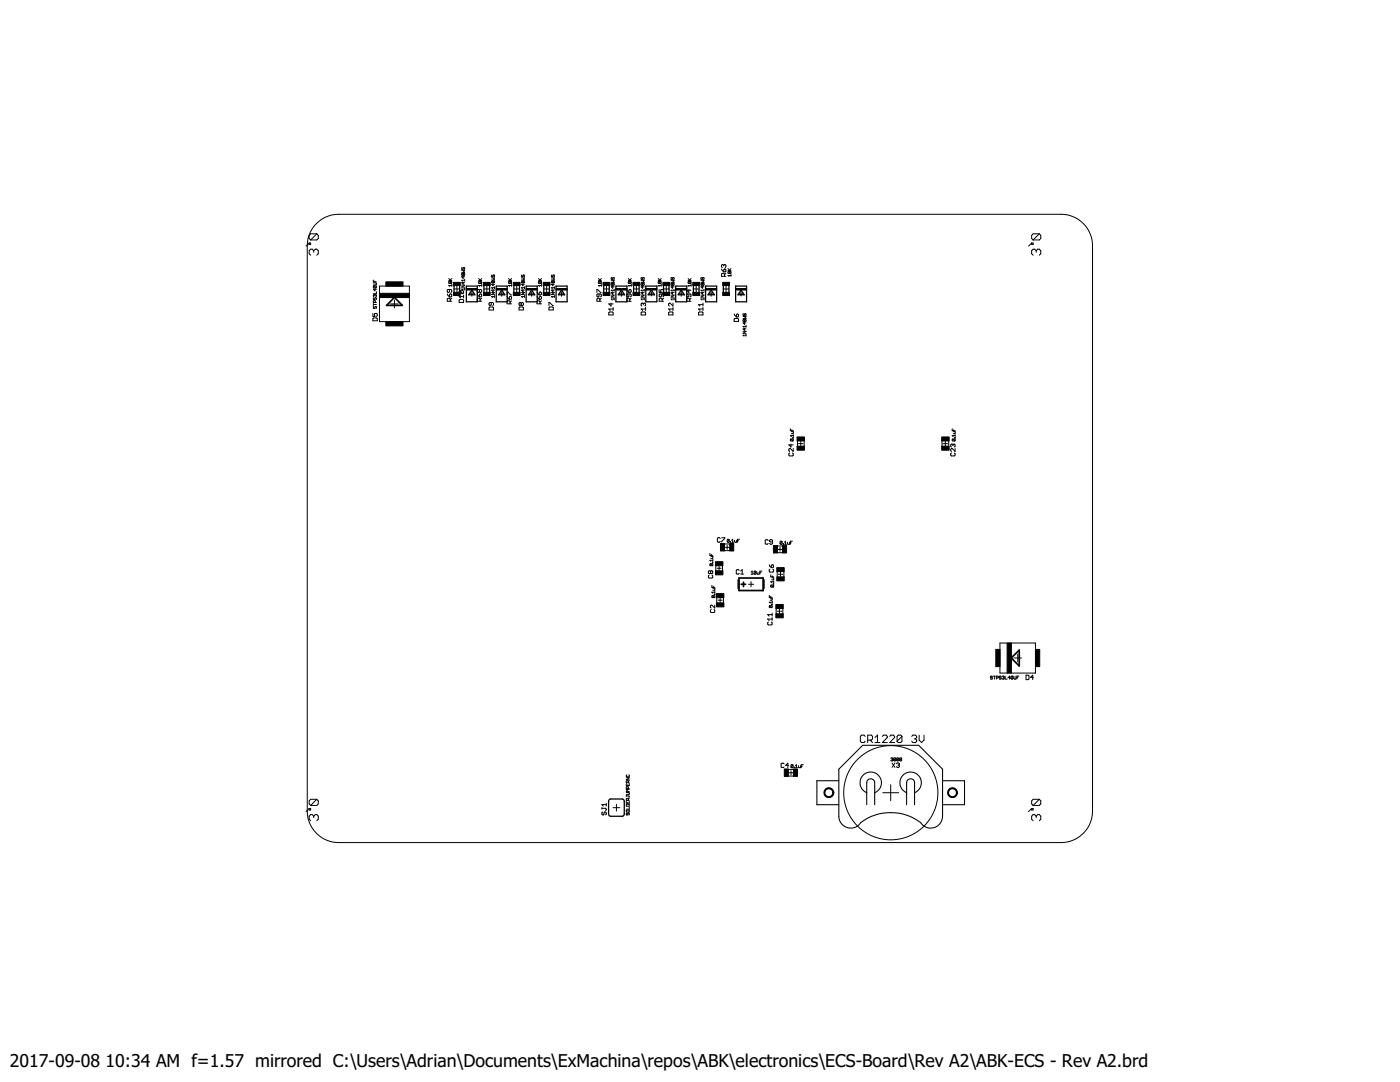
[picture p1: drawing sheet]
<svg xmlns="http://www.w3.org/2000/svg" width="279mm" height="216mm" viewBox="0 0 279 216" stroke-linecap="round" stroke-linejoin="round" font-family="sans-serif">
<defs><g id="words">
<g font-size="3.5">
<text x="2" y="212.9">2017-09-08</text>
<text x="21.1" y="212.9">10:34 AM f=1.57 mirrored C:\Users\Adrian\Documents\ExMachina\repos\ABK\electronics\ECS-Board\Rev A2\ABK-ECS - Rev A2.brd</text>
</g>
</g></defs>
<g fill="none" stroke="#000" stroke-width=".2">
<path d="M61.7 48.5h.3v.3h-.3zM61.7 48.5l-.6 .6M62.6 50l-.3-.3h-.3l-.3 .3v.6l.3 .3M62.6 50l.3-.3h.3l.3 .3v.6l-.3 .3M62.6 50v.3M63.2 44.6a6.2 6.2 0 0 1 4.4-1.8h144.2a6.3 6.3 0 0 1 6.2 6.2v112.9a6.3 6.3 0 0 1-6.2 6.2h-144.2a6.3 6.3 0 0 1-6.3-6.2v-112.9a6.3 6.3 0 0 1 1.9-4.4zM63.2 46.7l.3 .3v.6l-.3 .3h-1.2M63.2 46.7h-1.2l-.3 .3v.6l.3 .3M63.2 46.7l-1.2 1.2M74.5 55.9v.4h.6M74.5 56.5l.6 .1-.1 .3h-.5M74.6 59.4l-.1 .3 .2 .1 .3-.4 .1 .1-.1 .3"/>
<path d="M74.6 57l-.1 .3 .5 .1M74.6 57h.4l.1 .1-.1 .3M74.6 57l.4 .4M74.8 58.9l-.1-.1-.2 .1 .1 .3M74.8 58.9l.1-.1 .2 .1-.1 .3M74.8 56.1v.2M74.8 57.6v.4l-.3-.3h.6M74.8 58.9v.1M75.1 58.2v.4h-.6M75.7 57.1h6v7.1h-6zM78.7 59.9v1.5M89.3 58.7l.4 .5"/>
<path d="M89.6 56h.6M89.6 55.6l.4 .4M89.7 56.2l.5 .1-.1 .3M89.7 56.2l-.1 .3 .5 .1M89.7 56.2l.4 .4M89.7 58.8l.2-.1 .2 .1-.1 .4h-.3zM89.7 57.8v.4l-.1 .2-.3-.2 .1-.4h.6l.1 .1-.1 .5M90.1 59.5l-.2 .3M90.2 56.7v.4M90.2 57h-.6l.2 .1M90.2 55.6l-.3 .3M90.6 57.7h1.2"/>
<path d="M91.2 57.1v1.2M91.6 59.9l.2-.1h.6l.1 .1v.4h-.9zM91.8 58l.6 .6M91.8 58h.6l.1 .1-.1 .5M91.8 58l-.2 .4 .2 .2h.6M92.1 54h.6l-.2 .2 .2 .2h-.6M92.1 56.9h.6l-.6 .4h.6M92.2 53.4v.4l.2-.1 .1-.3 .2 .1-.1 .3M92.4 54.7l-.1-.2-.2 .2 .1 .2 .2-.1M92.4 54.7l.1-.2 .2 .2-.1 .2-.2-.1M92.4 56.3v.4l-.3-.3h.6M92.4 54.7v.1"/>
<path d="M92.4 55.1v.4l-.3-.3h.6M92.5 58.9v.6M92.5 59.2h-.9l.3 .3M92.7 57.7h-.6l.2 .2M92.7 55.7v.4M92.7 57.5v.4M92.7 55.9h-.6l.2 .2M93.7 58.7h.9M94.2 58.2v.9M95.2 58.7l.5 .5M95.5 56h.6M95.5 55.6l.4 .4"/>
<path d="M95.6 56.2l-.1 .3 .5 .1M95.6 56.2h.4l.1 .1-.1 .3M95.6 56.2l.4 .4M95.7 57.9l-.2-.1-.3 .1 .2 .5 .3-.2M95.7 58.8l.3-.1 .1 .4-.4 .1zM95.7 57.9l.1-.1 .3 .1-.1 .5-.3-.2M95.7 57.9v.3M96.1 59.5l-.3 .3M96.1 57h-.6l.2 .1M96.1 56.7v.4M96.1 55.6l-.3 .3M96.6 57.7h1.1"/>
<path d="M97.2 57.1v1.2M98.1 58.4h.6l-.6 .4h.6M98.1 55.5h.6l-.2 .1 .2 .3h-.6M98.2 54.9l-.1 .3 .2 .1 .3-.4 .1 .1-.1 .3M98.4 56.1h-.3l.1 .3 .2-.1M98.4 56.1h.3l-.1 .3-.2-.1M98.4 57.8v.4l-.3-.3h.6M98.4 56.6v.4l-.3-.3h.6M98.4 56.1v.2M98.7 59.2h-.6l.2 .2M98.7 57.4h-.6l.2 .2M98.7 57.2v.4"/>
<path d="M98.7 59v.4M99.7 58.7h.9M100.1 58.2v.9M101.2 58.8v-.5l.9 .5M101.2 59.1l.4 .6M101.5 56h.6M101.5 55.6l.4 .4M101.6 56.2l.4 .4M101.6 56.2l-.1 .3 .5 .1M101.6 56.2h.4l.1 .1-.1 .3M101.6 59.3l.3-.2 .2 .5-.5 .1zM102.1 57h-.6l.2 .1"/>
<path d="M102.1 56.7v.4M102.1 55.6l-.3 .3M102.6 57.7h1.1M103.1 57.1v1.2M104.1 58.4h.6l-.6 .4h.6M104.1 55.5h.6l-.2 .1 .2 .3h-.6M104.2 54.9l-.1 .3 .2 .1 .3-.4 .1 .1-.1 .3M104.4 56.1h-.3l.1 .3 .2-.1M104.4 56.1h.3l-.1 .3-.2-.1M104.4 57.8v.4l-.3-.3h.6M104.4 56.6v.4l-.3-.3h.6M104.4 56.1v.2"/>
<path d="M104.7 59.2h-.6l.2 .2M104.7 57.4h-.6l.2 .2M104.7 57.2v.4M104.7 59v.4M105.7 58.7h.9M106.1 58.2v.9M107.2 59.1l.4 .6M107.2 58.3l.4 .5M107.5 56h.6M107.5 55.6l.4 .4M107.6 56.2h.4l.1 .1-.1 .3M107.6 56.2l-.1 .3 .5 .1"/>
<path d="M107.6 56.2l.4 .4M107.6 59.3l.3-.2 .2 .5-.5 .1zM107.6 58.4l.3-.1 .2 .4-.5 .1zM108.1 56.7v.4M108.1 57h-.6l.2 .1M108.1 55.6l-.3 .3M108.5 57.7h1.2M109.1 57.1v1.2M110 58.4h.6l-.6 .4h.6M110 55.5h.6l-.2 .1 .2 .3h-.6M110.2 54.9l-.2 .3 .2 .1 .1-.3 .3-.1v.4M110.3 56.1h-.3l.2 .3 .1-.1"/>
<path d="M110.3 56.1h.3v.3l-.3-.1M110.3 57.8v.4l-.3-.3h.6M110.3 56.1v.2M110.3 56.6v.4l-.3-.3h.6M110.6 59.2h-.6l.2 .2M110.6 57.4h-.6l.2 .2M110.6 57.2v.4M110.6 59v.4M111.6 58.7h.9M112.1 58.2v.9M119.1 58.4v-.6l.9 .6M119.4 56h.6"/>
<path d="M119.4 55.6l.4 .4M119.5 56.2l.5 .1-.1 .3M119.5 56.2l-.1 .3 .5 .1M119.5 56.2l.4 .4M119.5 58.7v.4l-.1 .1-.3-.1 .2-.4h.5l.2 .1-.2 .4M120 59.5l-.3 .3M120 56.7v.4M120 57h-.6l.2 .1M120 55.6l-.3 .3M120.5 57.7h1.1M121 57.1v1.2M122 55.9h.6l-.2 .3 .2 .1h-.6"/>
<path d="M122 58.9h.6l-.6 .4h.6M122.1 55.4l-.1 .3 .2 .1 .1-.3 .2-.1v.4M122.3 58.3v.4l-.3-.3h.6M122.3 56.6l-.1-.1-.2 .1 .1 .3 .2-.1M122.3 57.1v.4l-.3-.3h.6M122.3 56.6l.1-.1 .2 .1-.1 .3-.2-.1M122.3 56.6v.2M122.6 57.9h-.6l.2 .2M122.6 59.7h-.6l.2 .2M122.6 57.7v.4M122.6 59.5v.4M123.6 58.7h.9"/>
<path d="M124 58.2v.9M125.1 57.8l.4 .6M125.4 56h.6M125.4 55.6l.4 .4M125.5 56.2l.5 .1-.1 .3M125.5 56.2l-.1 .3 .5 .1M125.5 56.2l.4 .4M125.5 58.7l-.1 .5-.3-.1 .1-.4h.6l.2 .1-.2 .4M125.5 57.9l.3-.1 .2 .4-.5 .2zM126 59.5l-.3 .3M126 56.7v.4M126 57h-.6l.2 .1"/>
<path d="M126 55.6l-.3 .3M126.4 57.7h1.2M127 57.1v1.2M128 55.9h.6l-.2 .3 .2 .1h-.6M128 58.9h.6l-.6 .4h.6M128.1 55.4l-.1 .1 .1 .3 .3-.4 .2 .1-.1 .3M128.2 58.3v.4l-.2-.3h.6M128.2 56.6v-.1l-.2 .1 .1 .3 .1-.1M128.2 57.1v.4l-.2-.3h.6M128.2 56.6l.2-.1 .2 .1-.1 .3-.3-.1M128.2 56.6v.2M128.6 57.9h-.6l.2 .2"/>
<path d="M128.6 59.7h-.6l.2 .2M128.6 57.7v.4M128.6 59.5v.4M129.6 58.7h.8M130 58.3v.8M131.4 56h.6M131.4 55.6l.4 .4M131.5 56.2l-.1 .3 .4 .1M131.5 56.2l.5 .1-.2 .3M131.5 56.2l.3 .4M131.6 57.8v.6h.4l-.2-.3 .2-.3 .4 .1-.1 .5M132 57h-.6l.2 .1"/>
<path d="M132 56.7v.4M132 55.6l-.3 .3M132 58.7v.4l-.2 .1-.2-.1 .1-.4h.6l.1 .1-.1 .4M132.4 57.7h1.1M132.4 59.5l-.3 .3M133 57.1v1.2M133.9 55.9h.6l-.2 .3 .2 .1h-.6M133.9 58.9h.6l-.6 .4h.6M134 55.4l-.1 .1 .1 .3 .3-.4 .2 .1-.1 .3M134.2 58.3v.4l-.3-.3h.6M134.2 56.6l.1-.1 .2 .1-.1 .3-.2-.1M134.2 57.1v.4l-.3-.3h.6"/>
<path d="M134.2 56.6l-.1-.1-.2 .1 .1 .3 .2-.1M134.2 56.6v.2M134.5 57.9h-.6l.2 .2M134.5 59.7h-.6l.2 .2M134.5 57.7v.4M134.5 59.5v.4M135.5 58.7h.9M136 58.2v.9M137.3 56h.6M137.3 55.6l.4 .4M137.4 56.2h.4v.4M137.4 56.2l-.1 .3 .5 .1"/>
<path d="M137.4 56.2l.4 .4M137.5 58.7v.4l-.2 .1-.3-.1 .2-.4h.6l.1 .1-.1 .4M137.5 57.8v.6l-.5-.5h.9M137.9 59.5l-.3 .3M137.9 56.7v.4M137.9 57h-.6l.2 .1M137.9 55.6l-.3 .3M138.4 57.7h1.1M138.9 57.1v1.2M139.9 55.9h.6l-.2 .3 .2 .1h-.6M139.9 58.9h.6l-.6 .4h.6M140 55.4l-.1 .1 .1 .3 .2-.1 .1-.3 .2 .1-.1 .3"/>
<path d="M140.2 58.3v.4l-.3-.3h.6M140.2 56.6l-.1-.1-.2 .1 .1 .3 .2-.1M140.2 56.6l.1-.1 .2 .1-.1 .3-.2-.1M140.2 56.6v.2M140.2 57.1v.4l-.3-.3h.6M140.5 57.9h-.6l.2 .2M140.5 59.7h-.6l.2 .2M140.5 57.7v.4M140.5 59.5v.4M141.5 58.7h.9M141.9 58.2v.9M144 53.7l.4 .6"/>
<path d="M144.3 57.7h1.2M144.4 52.9l-.1-.1-.3 .1 .1 .5M144.4 53.8l.2-.1 .3 .1-.2 .5h-.3zM144.4 52.9l.2-.1 .3 .1-.2 .5M144.4 52.9v.2M144.6 55.1v-.4l-.2-.2-.4 .2v.4h.9M144.9 54.5l-.3 .3M144.9 57.1v1.2M145.3 54h.6M145.3 53.6l.4 .4M145.4 54.2h.4v.4M145.4 54.2l-.1 .3 .5 .1"/>
<path d="M145.4 54.2l.4 .4M145.9 55h-.6l.2 .2M145.9 54.8v.4M145.9 53.6l-.3 .3M147.5 58.7h.8M147.9 58.3v.8M205.9 48.5h.3v.3h-.3zM205.9 48.5l-.6 .6M206.8 50l.3-.3h.3l.3 .3v.6l-.3 .3M206.8 50v.3M206.8 50l-.3-.3h-.3l-.3 .3v.6l.3 .3M207.4 46.7l.3 .3v.6l-.3 .3h-1.2"/>
<path d="M207.4 46.7h-1.2l-.3 .3v.6l.3 .3M207.4 46.7l-1.2 1.2M74.4 63.6l.2-.2h.5l.2 .2v.4h-.9zM74.4 62.5v.6h.4l-.1-.3 .1-.3 .5 .2-.2 .4M74.5 60.8h.6M74.5 60.6v.4M74.6 61.2l-.1 .2 .2 .2 .3-.4 .1 .1-.1 .3M74.9 60.4l-.1-.4-.3 .1v.3h.6M77.9 60.6h1.6M89.9 60.1v-.4l-.2-.2-.4 .2v.4h.8M95.8 60.1v-.4l-.1-.2-.5 .2v.4h.9M97.6 61.4l.1-.1h.6l.2 .1v.4h-.9z"/>
<path d="M98 60.4v.4l-.1 .2-.3-.2 .1-.4h.6l.2 .1-.2 .5M101.8 60.6v-.4l-.5-.2-.1 .2v.4h.9M102.1 60l-.3 .3M103.7 61.3h.6l.2 .1v.4h-.9zM104 60.5l-.1-.1-.3 .1 .1 .5 .3-.2M104 60.5l.2-.1 .3 .1-.2 .5-.3-.2M104 60.5v.3M107.8 60.6v-.4l-.5-.2-.1 .2v.4h.9M108.1 60l-.3 .3M109.6 61.4l.1-.1h.6l.1 .1v.4h-.8zM109.6 61v-.6l.8 .6M119.7 60.1v-.4l-.4-.2-.2 .2v.4h.9"/>
<path d="M121.5 62.4l.1-.1h.6l.2 .1v.4h-.9zM121.9 60.5v.6l-.4-.5h.9M122.4 61.7h-.9l.3 .3M122.4 61.4v.6M125.7 60.1v-.4l-.5-.2-.1 .2v.4h.9M128 62.4l.1-.1h.6l.1 .1v.4h-.8zM128.4 60.6l-.2-.1-.2 .1 .1 .5M128.4 60.6l.1-.1 .3 .1-.1 .5M128.4 60.6v.2M128.8 61.7h-.8l.2 .3M128.8 61.4v.6M132.1 60.1v-.4l-.1-.2-.4 .2v.4h.8"/>
<path d="M133.4 62.4l.2-.1h.6l.1 .5h-.9zM134.3 61.7h-.9l.3 .3M134.3 60.5v.6l-.7-.6-.2 .1 .2 .5M134.3 61.4v.6M137.6 60.1v-.4l-.1-.2-.5 .2v.4h.9M139.4 62.4l.2-.1h.5l.2 .1v.4h-.9zM140.3 60.5v.6M140.3 61.4v.6M140.3 61.7h-.9l.3 .3M140.3 60.8h-.9l.3 .3M146.5 63.7l.2-.2h.6l.1 .2v.4h-.9zM146.5 62.7l.5 .5"/>
<path d="M147.1 62.7l.3 .1-.1 .4h-.3v-.4zM148.3 63.2h.6l-.2 .2 .2 .2h-.6M148.3 66.1h.6l-.6 .4h.6M148.4 62.6l-.1 .3 .2 .1 .1-.3 .2-.1v.4M148.6 63.9l-.1-.1-.2 .1 .1 .3 .2-.1M148.6 63.9l.1-.1 .2 .1-.1 .3-.2-.1M148.6 65.5v.4l-.3-.3h.6M148.6 63.9v.2M148.6 64.3v.4l-.3-.3h.6M148.9 66.9h-.6l.2 .2M148.9 64.9v.4M148.9 66.7v.4"/>
<path d="M148.9 65.1h-.6l.2 .2M157.6 90.4l-.2 .1 .2 .5h.6l.1-.2-.1-.4M157.7 85.6v.3h.6M157.8 87.6l.5 .1-.1 .3M157.8 87.6l-.1 .3 .5 .1M157.8 87.6l.4 .4M157.9 88.6v.6l-.5-.4h.9M157.9 86.1h.4v.3l-.4 .1M158 85.7v.2M158.2 87.3l.1 .1zM158.3 89.5v.6l-.6-.6-.3 .1 .2 .5M158.3 86.7v.4"/>
<path d="M158.3 86.9h-.6l.2 .2M159.2 88v1.1M159.4 88.5h.8M159.8 88.1v.8M160.5 88v1.1M188 88v1.1M188.2 88.5h.9M188.7 88.1v.9M189.3 88v1.1M189.9 90.4l-.2 .1 .2 .5h.6l.1-.2-.1-.4M190 85.6v.3h.6M190.1 87.6l-.1 .3 .5 .1"/>
<path d="M190.1 87.6h.4v.4M190.1 87.6l.4 .4M190.2 88.8l-.2-.2-.3 .2 .2 .4M190.2 88.8l.1-.2 .3 .2-.1 .4M190.2 88.8v.1M190.2 86.1h.4l-.1 .4h-.3M190.3 85.7v.2M190.5 87.3l.1 .1zM190.6 89.5v.6l-.6-.6-.3 .1 .2 .5M190.6 86.7v.4M190.6 86.9h-.6l.2 .2M141.5 114.8l-.1 .1 .1 .4h.6l.1-.1-.1-.4"/>
<path d="M141.7 110.4v.4h.6M141.8 112.5h.4v.4M141.8 112.5l-.1 .3 .5 .1M141.8 112.5l.4 .4M141.8 114l-.1-.1-.3 .1 .1 .5 .3-.2M141.8 114l.2-.1 .2 .1-.1 .5-.3-.2M141.8 114v.3M141.9 111h.4l-.1 .4h-.3M142 110.6v.2M142.1 116.8v.4h.6M142.2 112.2l.1 .1zM142.2 118.9l.5 .1-.1 .3"/>
<path d="M142.2 118.9l-.1 .2 .5 .2M142.2 118.9l.4 .4M142.3 111.6v.4M142.3 117.4h.4v.3l-.4 .1M142.3 111.8h-.6l.2 .2M142.4 117v.2M142.6 118.6l.1 .1zM142.7 118v.4M142.7 118.2h-.6l.2 .2M142.9 112.8v1.2M143 119.2v1.1M143.1 113.4h.8"/>
<path d="M143.3 119.8h.8M143.5 113v.8M143.7 119.4v.8M143.7 107.4l-.1-.1-.4 .1v.6l.1 .2 .4-.2M144 107.3h.6l-.6 .9M144.2 112.8v1.2M144.4 119.2v1.1M144.5 108.5h1.2M144.5 109.9h1.2M144.7 109.2h.8M145.1 108.8v.8M145.5 107.7h-.4v.4"/>
<path d="M145.5 107.7l-.1 .5-.3-.1M145.5 107.7l-.4 .4M145.7 108.1l.1 .1zM146 108.2h.4M146 107.8l.2-.2v.6M146.6 107.8l.1 .4h.3v-.4M147.2 107.9h.2M147.5 113.8l-.1-.1-.5 .1v.6l.2 .2 .4-.2M147.6 107.6h-.4v.6M147.8 114l.3-.3v.9M147.8 114.6h.6M149.4 116.6h1"/>
<path d="M149.9 116.1v1M149.9 114.6h.4M149.9 114.2l.2-.2v.6M150.9 114.1l-.1 .5-.3-.1M150.9 114.1l-.3-.1-.1 .5M150.9 114.1l-.4 .4M151.1 114.2l.1 .4h.3v-.4M151.7 114.3h.2M152.1 114h-.4v.6M153.3 107.8l-.1-.1-.5 .1v.6l.2 .2 .4-.2M153.5 118.8v.4h.6M153.5 112.7l.4 .6"/>
<path d="M153.6 113.6l-.1 .1 .1 .5h.6l.2-.2-.2-.4M153.7 119.4h.4v.3l-.4 .1M153.8 114.7v.4h.6M153.8 119v.2M153.9 116.8v.4h.4M153.9 116.8h.4l.1 .1-.1 .3M153.9 116.8l.4 .4M153.9 112.8l.3-.1 .2 .4-.5 .2zM154 115.3h.4l-.1 .4h-.3M154.1 114.9v.2M154.1 120v.4M154.2 108.1h-.5l-.1-.1 .1-.3 .5 .1v.6l-.2 .2-.4-.2"/>
<path d="M154.3 116.5l.1 .1zM154.4 115.9v.4M154.4 116.1h-.6l.2 .2M155.1 114v1.1M155.1 108.9h1.1M155.1 110.3h1.1M155.3 109.6h.8M155.3 114.6h.9M155.7 109.2v.8M155.8 114.2v.8M156.1 108.1l-.3-.1-.1 .5M156.1 108.1v.4l-.1 .1-.3-.1"/>
<path d="M156.1 108.1l-.4 .4M156.3 108.5l.1 .1zM156.4 114v1.1M156.6 108.6h.4M156.6 108.2l.2-.2v.6M157.1 108.2l.1 .4h.3v-.4M157.7 108.3h.2M158.1 108h-.4v.6M141.9 121.6l-.1 .2 .1 .4h.6l.1-.1-.1-.5M142.6 120.8v.5l-.5-.5-.3 .1 .1 .4M153.4 124.1l-.2 .2 .2 .4h.5l.2-.2-.2-.4M153.6 120.8v.4h.4"/>
<path d="M153.6 120.8l.4 .4M153.6 120.8l.5 .1-.1 .3M154 120.5l.1 .1zM154.1 122.4v.5M154.1 123.2v.6M154.1 123.5h-.9l.3 .3M154.1 122.6h-.9l.3 .3M154.1 120.2h-.6l.2 .2M154.9 121.4v1.1M155.1 122h.9M155.6 121.5v.9M156.2 121.4v1.1"/>
<path d="M198.1 135h-.4l.1 .2 .3 .1-.1 .2-.3-.1M198.2 134.9h.4M198.5 134.9v.6M198.8 135.3h.3l.1-.3-.4-.1v.6M199.6 128.3h7.1v6h-7.1zM199.8 135h-.4l.1 .2 .3 .1-.1 .2-.3-.1M200 135l.3-.1 .1 .1-.1 .2M200.2 135.2h.1M200.3 135.2l.1 .1-.1 .2-.3-.1M200.6 134.9v.6h.4M201.6 135.2h-.4l.3-.3v.6M202.2 135h-.4v.4"/>
<path d="M202.2 135l-.1 .5-.3-.1M202.2 135l-.4 .4M202.3 131.3h1.6M202.4 134.9l.1 .6 .3-.1v-.5M202.9 135.2h.2M203.1 130.5v1.6M203.3 134.9h-.4v.6M204.8 134.7h.4l.2 .2v.6l-.2 .1h-.4zM206.2 135.2h-.5l.4-.5v.9M63.2 159.5l.3 .3v.6l-.3 .3h-1.2M63.2 159.5h-1.2l-.3 .3v.6l.3 .3M63.2 159.5l-1.2 1.2"/>
<path d="M125 156.4v.4h.6v-.4M125 158.7v.2M125 159.9v.4h.6v-.4M125 158.1l.6 .1-.1 .3h-.5M125 158.8h.5v.3M125 155.2h.6l-.6 .4h.6M125.1 154.6l-.1 .1 .1 .3h.4v-.4M125.3 156.6v.2M125.4 156.2l-.1-.4-.3 .1v.3h.6M125.4 157.4v-.3l-.3-.1-.1 .4h.6M125.4 159.7v-.3l-.3-.1-.1 .4h.6M125.6 159.3l-.2 .2"/>
<path d="M125.6 157.5h-.6l.2 .2-.2 .2h.6M125.6 155.8l-.2 .2M156.5 152.4l-.2-.1-.4 .1v.6l.1 .2 .5-.2M157.3 153.5h1.1M157.3 154.9h1.1M157.4 152.7h-.6l.4-.4v.9M157.5 154.2h.7M157.9 153.8v.8M158.3 152.7l-.1 .5-.3-.1M158.3 152.7h-.4v.4M158.3 152.7l-.4 .4M158.5 153.1l.1 .1z"/>
<path d="M158.7 153.2h.5M158.7 152.8l.2-.2v.6M159.3 152.8l.1 .4h.3v-.4M159.9 152.9h.2M160.3 152.6h-.4v.6M172.7 146.9l-.3-.2h-.5l-.2 .2v1l.2 .3h.5l.3-.3M173.2 147.7h.7l.2-.3v-.5l-.2-.2h-.7v1.5M173.7 147.7l.4 .5M174.6 148.2h1M174.6 147.2l.5-.5v1.5M176.1 146.9l.2-.2h.5l.3 .2v.3l-1 1h1M176.2 158.2h3.1"/>
<path d="M177.6 146.9l.2-.2h.5l.2 .2v.3l-.9 1h.9M177.8 156.6v3.2M177.8 151.3l.3-.1 .1 .1-.1 .2M178 151.5h.1M178 152.3l.6 .8M178.1 151.5l.1 .1-.1 .2-.3-.1M178.6 152.3l-.6 .8M178.8 151.3h-.4v.4M178.8 151.3l-.1 .5-.3-.1M178.8 151.3l-.4 .4M178.9 152.4l.4-.1 .2 .1-.2 .3M179.2 152.7h.1"/>
<path d="M179.3 152.7l.2 .1-.2 .3-.4-.1M179.3 151.3h-.4v.4M179.3 151.3v.4l-.1 .1-.3-.1M179.3 151.3l-.4 .4M179.9 151.3l-.4 .4M179.9 151.3h-.4v.4M179.9 151.3v.4l-.1 .1-.3-.1M180 146.9l-.2-.2h-.5l-.3 .2v1M180 146.9v1l-.2 .3h-.5l-.3-.3M180 146.9l-1 1M181.9 146.9l.3-.2h.5l.2 .2v.3l-.2 .2M182.5 147.4h.2"/>
<path d="M182.7 147.4l.2 .3v.2l-.2 .3h-.5l-.3-.3M183.4 146.7v1l.5 .5 .5-.5v-1M207.4 159.5l.3 .3v.6l-.3 .3h-1.2M207.4 159.5h-1.2l-.3 .3v.6l.3 .3M207.4 159.5l-1.2 1.2M61.7 161.3h.3v.3h-.3zM61.7 161.3l-.6 .6M62.6 162.9l.3-.4h.3l.3 .4v.6l-.3 .3M62.6 162.9l-.3-.4h-.3l-.3 .4v.6l.3 .3M62.6 162.9v.3M120.1 161.1v.3M120.1 161.3h.7l.2 .1-.2 .3"/>
<path d="M120.3 162l-.2 .5 .3 .1 .1-.4 .3-.2 .2 .2-.2 .4M121 160.3v.5M121 160.5h-.9l.3 .3M122.3 161.2h1.4M123 160.5v1.3M125 161.7l.5-.1 .1 .3-.5 .2zM125.1 162.2l-.1 .3 .2 .1 .1-.3 .2-.1v.4M125.1 160.5h.4l.1 .4h-.6zM125.3 160.1v.2M125.6 161.1v.4h-.6M205.9 161.3h.3v.3h-.3zM205.9 161.3l-.6 .6"/>
<path d="M206.8 162.9l-.3-.4h-.3l-.3 .4v.6l.3 .3M206.8 162.9l.3-.4h.3l.3 .4v.6l-.3 .3M206.8 162.9v.3"/>
<circle cx="177.8" cy="158.2" r="9.4"/>
</g>
<path d="M167.4 153.5l4.8-4.8h11.1l4.8 4.8v9.4a2.38 2.38 0 0 1-1.7 2.2 2.38 2.38 0 0 1-2.7-1 9.9 9.9 0 0 0-12.9 .9 2.38 2.38 0 0 1-3.4-2.1zM167.4 155.8h-4.4v4.8h4.4M173 158.2a2.14 2.14 0 0 1-.9-3.3 2.14 2.14 0 0 1 3.4 0 2.14 2.14 0 0 1-.9 3.3M180.9 158.2a2.14 2.14 0 0 1-.9-3.3 2.14 2.14 0 0 1 3.4 0 2.14 2.14 0 0 1-.9 3.3M188.1 155.8h4.4v4.8h-4.4M173 160.6v-4.4a.79 .79 0 0 1 .8-.8 .79 .79 0 0 1 .8 .8v4.4M180.9 160.6v-4.4a.79 .79 0 0 1 .8-.8 .79 .79 0 0 1 .8 .8v4.4" fill="none" stroke="#000" stroke-width=".21"/>
<path d="M78.7 59.3l1.6 1.6h-3.1zM147.5 115.3h4.8v2.5h-4.8zM147.9 116.6h.9M148.4 116.2v.9M201.8 131.3l1.6-1.6v3.2z" fill="none" stroke="#000" stroke-width=".34"/>
<g fill="none" stroke="#000" stroke-width=".25">
<path d="M90.6 57v1.3M91.7 57v1.3M93.1 57.1h2.1v3.1h-2.1zM94.2 57.9l.6 .9h-1.3zM96.6 57v1.3M97.7 57v1.3M99 57.1h2.2v3.1h-2.2zM100.1 57.9l.7 .9h-1.3zM102.6 57v1.3M103.7 57v1.3M105 57.1h2.2v3.1h-2.2zM106.1 57.9l.6 .9h-1.2z"/>
<path d="M108.5 57v1.3M109.6 57v1.3M111 57.1h2.2v3.1h-2.2zM112.1 57.9l.6 .9h-1.3zM120.5 57v1.3M121.6 57v1.3M122.9 57.1h2.2v3.1h-2.2zM124 57.9l.7 .9h-1.3zM126.4 57v1.3M127.6 57v1.3M128.9 57.1h2.2v3.1h-2.2zM130 57.9l.6 .9h-1.3z"/>
<path d="M132.4 57v1.3M133.5 57v1.3M134.9 57.1h2.2v3.1h-2.2zM136 57.9l.6 .9h-1.3zM138.4 57v1.3M139.5 57v1.3M140.8 57.1h2.2v3.1h-2.2zM141.9 57.9l.7 .9h-1.3zM144.4 57v1.3M145.5 57v1.3M146.8 57.1h2.2v3.1h-2.2zM147.9 57.9l.6 .9h-1.2z"/>
<path d="M147.3 115.7v1.8M152.5 115.7v1.8M121.6 159.6l.2-.2h2.4l.3 .2 .1 .3-.1 2.8-.3 .2h-2.4l-.2-.2-.1-.3z"/>
</g>
<g fill="#000" stroke="#000" stroke-width=".2">
<path d="M77 56.2h3.4v.9h-3.4zM75.7 58.5h6v.9h-6zM90.5 56.3h1.4v.7h-1.4zM90.5 58.3h1.4v.7h-1.4zM93.1 57.6h2.2v.3h-2.2zM96.5 56.3h1.3v.7h-1.3zM96.5 58.3h1.3v.7h-1.3zM99 57.6h2.2v.3h-2.2zM102.4 56.3h1.4v.7h-1.4zM102.4 58.3h1.4v.7h-1.4zM105 57.6h2.2v.3h-2.2zM108.4 56.3h1.4v.7h-1.4z"/>
<path d="M108.4 58.3h1.4v.7h-1.4zM111 57.6h2.2v.3h-2.2zM120.4 56.3h1.3v.7h-1.3zM120.4 58.3h1.3v.7h-1.3zM122.9 57.6h2.2v.3h-2.2zM126.3 56.3h1.4v.7h-1.4zM126.3 58.3h1.4v.7h-1.4zM128.9 57.6h2.2v.3h-2.2zM132.3 56.3h1.3v.7h-1.3zM132.3 58.3h1.3v.7h-1.3zM134.9 57.6h2.2v.3h-2.2zM138.3 56.3h1.3v.7h-1.3z"/>
<path d="M138.3 58.3h1.3v.7h-1.3zM140.8 57.6h2.2v.3h-2.2zM144.2 56.3h1.4v.7h-1.4zM144.2 58.3h1.4v.7h-1.4zM146.8 57.6h2.2v.3h-2.2zM77 64.2h3.4v.8h-3.4zM159.1 87.2h1.4v.8h-1.4zM159.1 89h1.4v.8h-1.4zM187.9 87.2h1.5v.8h-1.5zM187.9 89h1.5v.8h-1.5zM142.8 112.1h1.5v.8h-1.5zM142.8 113.9h1.5v.8h-1.5z"/>
<path d="M143 118.4h1.5v.9h-1.5zM143.8 108.5h.8v1.4h-.8zM145.6 108.5h.8v1.4h-.8zM154.3 108.9h.9v1.4h-.9zM155 113.3h1.5v.8h-1.5zM155 115.1h1.5v.8h-1.5zM156.2 108.9h.8v1.4h-.8zM143 120.3h1.5v.8h-1.5zM154.8 120.6h1.5v.8h-1.5zM154.8 122.5h1.5v.8h-1.5zM198.7 129.6h.9v3.4h-.9zM201 128.3h.8v6h-.8z"/>
<path d="M206.7 129.6h.8v3.4h-.8zM156.5 153.4h.8v1.5h-.8zM158.3 153.4h.9v1.5h-.9z"/>
</g>
<g fill="#000" stroke="#000" stroke-width=".2">
<path d="M164.7 157.5a.99 .99 0 0 1 1.1-.2 .99 .99 0 0 1 .6 .9h-.2a.79 .79 0 0 1-1.2 .6 .79 .79 0 0 1-.1-1.3 .79 .79 0 0 1 1.3 .4v.3h.2a.99 .99 0 0 1-1.3 .9 .99 .99 0 0 1-.4-1.6z" fill-rule="evenodd"/>
<path d="M189.4 157.5a.99 .99 0 0 1 1.1-.2 .99 .99 0 0 1 .6 .9h-.2a.79 .79 0 0 1-1.1 .7 .79 .79 0 0 1-.2-1.3 .79 .79 0 0 1 1.2 .3l.1 .3h.2a.99 .99 0 0 1-1.4 .9 .99 .99 0 0 1-.3-1.6z" fill-rule="evenodd"/>
</g>
<use href="#words"/>
</svg>
